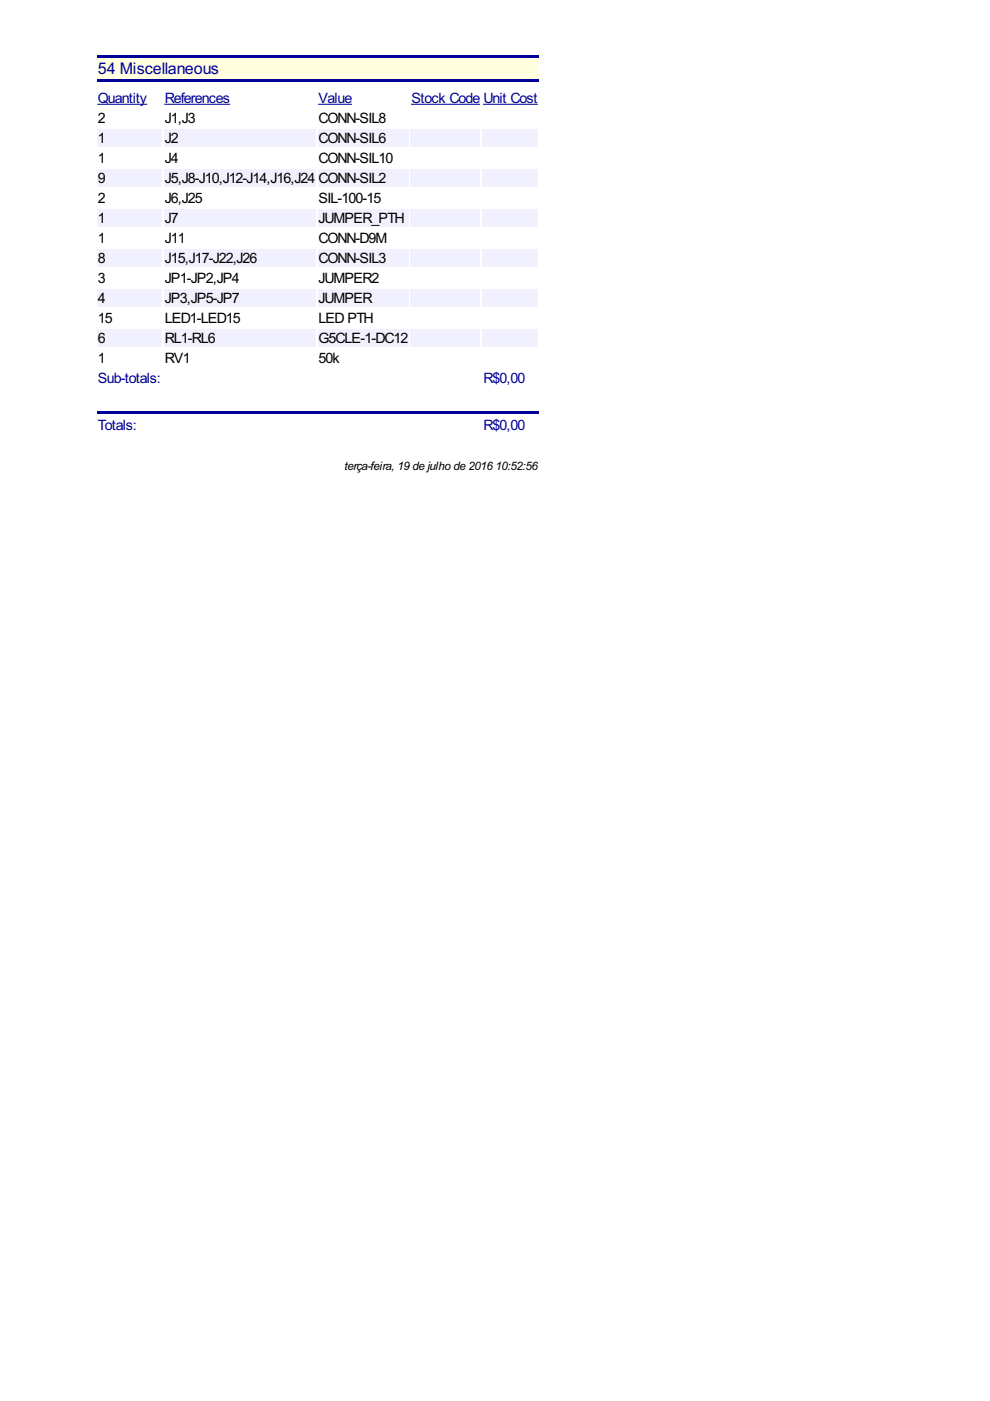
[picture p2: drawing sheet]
<svg xmlns="http://www.w3.org/2000/svg" width="210mm" height="297mm" viewBox="0 0 210 297" stroke-linecap="round" stroke-linejoin="round" font-family="sans-serif">
<defs><g id="words">
<text font-size="3.8" fill="#009" x="20.7" y="15.6">54 Miscellaneous</text>
<g font-size="3.4" fill="#009">
<text x="20.7" y="21.8">Quantity</text>
<text x="34.9" y="21.8">References</text>
<text x="67.5" y="21.8">Value</text>
<text x="87.3" y="21.8">Stock Code Unit Cost</text>
<text x="20.7" y="81.1">Sub-totals:</text>
<text x="102.5" y="81.1">R$0,00</text>
<text x="20.7" y="91.1">Totals:</text>
<text x="102.5" y="91.1">R$0,00</text>
</g>
<g font-size="3.4">
<text x="20.7" y="26">2</text>
<text x="34.9" y="26">J1,J3</text>
<text x="67.5" y="26">CONN-SIL8</text>
<text x="20.7" y="30.3">1</text>
<text x="20.7" y="34.5">1</text>
<text x="34.9" y="30.3">J2</text>
<text x="34.9" y="34.5">J4</text>
<text x="67.5" y="30.3">CONN-SIL6</text>
<text x="67.5" y="34.5">CONN-SIL10</text>
<text x="20.7" y="38.7">9</text>
<text x="34.9" y="38.7">J5,J8-J10,J12-J14,J16,J24</text>
<text x="67.5" y="38.7">CONN-SIL2</text>
<text x="20.7" y="43">2</text>
<text x="20.7" y="47.2">1</text>
<text x="34.9" y="43">J6,J25</text>
<text x="34.9" y="47.2">J7</text>
<text x="67.5" y="43">SIL-100-15</text>
<text x="67.5" y="47.2">JUMPER_PTH</text>
<text x="20.7" y="51.4">1</text>
<text x="34.9" y="51.4">J11</text>
<text x="67.5" y="51.4">CONN-D9M</text>
<text x="20.7" y="55.7">8</text>
<text x="20.7" y="59.9">3</text>
<text x="34.9" y="55.7">J15,J17-J22,J26</text>
<text x="34.9" y="59.9">JP1-JP2,JP4</text>
<text x="67.5" y="55.7">CONN-SIL3</text>
<text x="67.5" y="59.9">JUMPER2</text>
<text x="20.7" y="64.2">4</text>
<text x="34.9" y="64.2">JP3,JP5-JP7</text>
<text x="67.5" y="64.2">JUMPER</text>
<text x="20.7" y="68.4">15</text>
<text x="34.9" y="68.4">LED1-LED15</text>
<text x="67.5" y="68.4">LED PTH</text>
<text x="20.7" y="72.6">6</text>
<text x="20.7" y="76.9">1</text>
<text x="34.9" y="72.6">RL1-RL6</text>
<text x="34.9" y="76.9">RV1</text>
<text x="67.5" y="72.6">G5CLE-1-DC12</text>
<text x="67.5" y="76.9">50k</text>
</g>
<g font-size="2.8">
<text x="73.1" y="99.7">terça-feira, 19 de julho de 2016</text>
<text x="105" y="99.7">10:52:56</text>
</g>
</g></defs>
<path d="M20.5 11.6h93.7v5.7h-93.7z" fill="#ffffe0"/>
<g fill="#009">
<path d="M20.5 11.6h93.7v.7h-93.7z"/>
<path d="M20.5 16.7h93.7v.6h-93.7z"/>
</g>
<g fill="#f0f0fe">
<path d="M20.5 27.3h13.8v3.8h-13.8z"/>
<path d="M34.7 27.3h32.2v3.8h-32.2z"/>
<path d="M67.3 27.3h19.3v3.8h-19.3z"/>
<path d="M87 27.3h14.9v3.8h-14.9z"/>
<path d="M102.3 27.3h11.9v3.8h-11.9z"/>
<path d="M20.5 35.8h13.8v3.8h-13.8z"/>
<path d="M34.7 35.8h32.2v3.8h-32.2z"/>
<path d="M67.3 35.8h19.3v3.8h-19.3z"/>
<path d="M87 35.8h14.9v3.8h-14.9z"/>
<path d="M102.3 35.8h11.9v3.8h-11.9z"/>
<path d="M20.5 44.2h13.8v3.9h-13.8z"/>
<path d="M34.7 44.2h32.2v3.9h-32.2z"/>
<path d="M67.3 44.2h19.3v3.9h-19.3z"/>
<path d="M87 44.2h14.9v3.9h-14.9z"/>
<path d="M102.3 44.2h11.9v3.9h-11.9z"/>
<path d="M20.5 52.7h13.8v3.8h-13.8z"/>
<path d="M34.7 52.7h32.2v3.8h-32.2z"/>
<path d="M67.3 52.7h19.3v3.8h-19.3z"/>
<path d="M87 52.7h14.9v3.8h-14.9z"/>
<path d="M102.3 52.7h11.9v3.8h-11.9z"/>
<path d="M20.5 61.2h13.8v3.8h-13.8z"/>
<path d="M34.7 61.2h32.2v3.8h-32.2z"/>
<path d="M67.3 61.2h19.3v3.8h-19.3z"/>
<path d="M87 61.2h14.9v3.8h-14.9z"/>
<path d="M102.3 61.2h11.9v3.8h-11.9z"/>
<path d="M20.5 69.7h13.8v3.8h-13.8z"/>
<path d="M34.7 69.7h32.2v3.8h-32.2z"/>
<path d="M67.3 69.7h19.3v3.8h-19.3z"/>
<path d="M87 69.7h14.9v3.8h-14.9z"/>
<path d="M102.3 69.7h11.9v3.8h-11.9z"/>
</g>
<path d="M20.5 87h93.7v.7h-93.7z" fill="#009"/>
<path d="M20.7 22.1h10.4M34.9 22.1h13.8M67.5 22.1h7M87.3 22.1h14.4M102.5 22.1h11.4" fill="none" stroke="#009" stroke-width=".21"/>
<use href="#words"/>
</svg>
